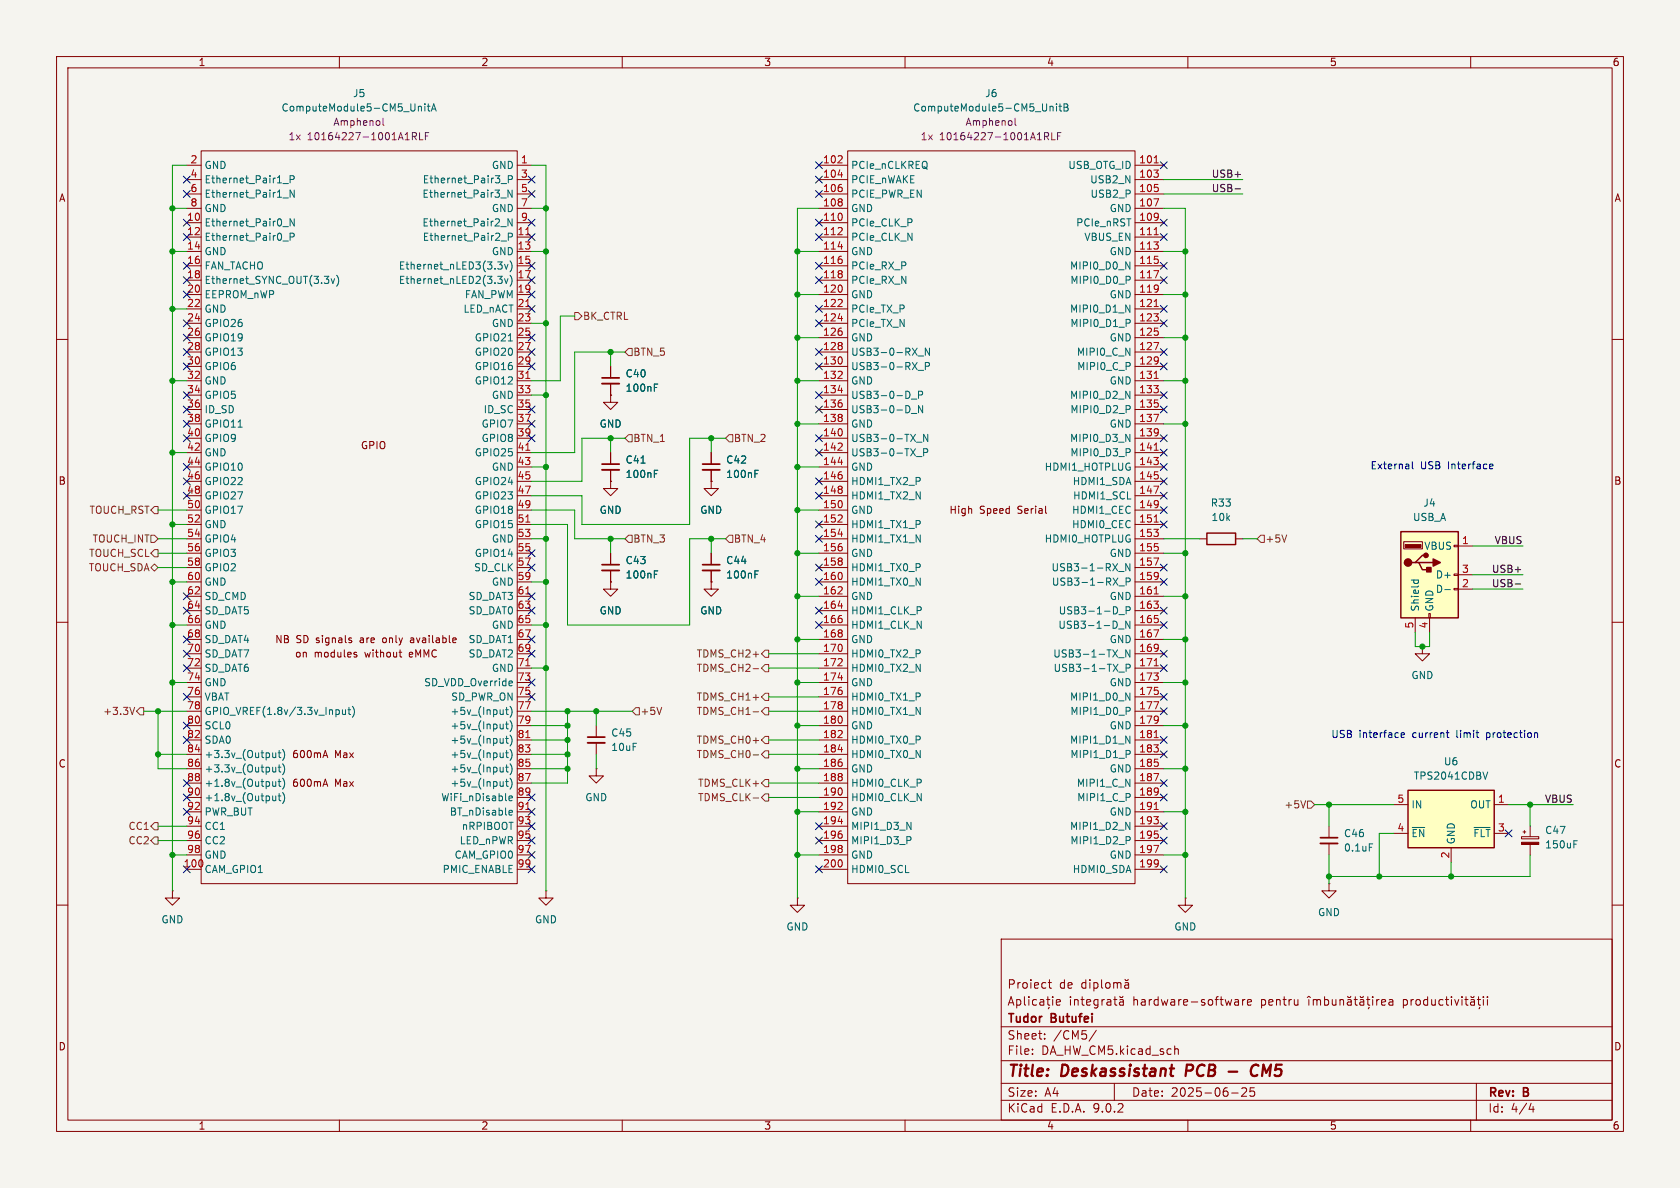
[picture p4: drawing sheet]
<svg xmlns="http://www.w3.org/2000/svg" width="297mm" height="210mm" viewBox="0 0 297 210" stroke-linecap="round" stroke-linejoin="round" font-family="sans-serif">
<defs><g id="words">
<g font-size="2.8" fill="#840000">
<text x="178" y="190.9">Title:</text>
<text x="187.7" y="190.9">Deskassistant</text>
<text x="210.5" y="190.9">PCB</text>
<text x="223.6" y="190.9">CM5</text>
</g>
<g font-size="2.1" fill="#840000">
<text x="178" y="175">Proiect</text>
<text x="187.2" y="175">de</text>
<text x="200.3" y="178">hardware-software</text>
<text x="223" y="178">pentru</text>
<text x="178" y="184">Sheet:</text>
<text x="178" y="181.2">Tudor</text>
<text x="185.9" y="181.2">Butufei</text>
<text x="186.2" y="184">/CM5/</text>
<text x="178" y="186.7">File:</text>
<text x="184.1" y="186.7">DA_HW_CM5.kicad_sch</text>
<text x="178" y="196.9">KiCad</text>
<text x="178" y="194.1">Size:</text>
<text x="184.7" y="194.1">A4</text>
<text x="185.7" y="196.9">E.D.A.</text>
<text x="193.3" y="196.9">9.0.2</text>
<text x="200" y="194.1">Date:</text>
<text x="207" y="194.1">2025-06-25</text>
<text x="263" y="194.3">Rev:</text>
<text x="263" y="196.9">Id:</text>
<text x="267.1" y="196.9">4/4</text>
<text x="269.4" y="194.3">B</text>
</g>
<g font-size="1.8" fill="#840000">
<text x="35" y="11.9">1</text>
<text x="85" y="11.9">2</text>
<text x="135" y="11.9">3</text>
<text x="185" y="11.9">4</text>
<text x="235" y="11.9">5</text>
<text x="285" y="11.9">6</text>
<text x="10.3" y="35.9">A</text>
<text x="285.3" y="35.9">A</text>
<text x="63.7" y="79.6">GPIO</text>
<text x="10.3" y="85.9">B</text>
<text x="285.3" y="85.9">B</text>
<text x="167.8" y="91">High</text>
<text x="173.2" y="91">Speed</text>
<text x="180" y="91">Serial</text>
<text x="48.6" y="113.9">NB</text>
<text x="52.3" y="113.9">SD signals</text>
<text x="63.9" y="113.9">are</text>
<text x="68.1" y="113.9">only</text>
<text x="73.2" y="113.9">available</text>
<text x="52.1" y="116.4">on</text>
<text x="55.5" y="116.4">modules</text>
<text x="64.6" y="116.4">without</text>
<text x="72.6" y="116.4">eMMC</text>
<text x="10.3" y="135.9">C</text>
<text x="51.5" y="134.2">600mA</text>
<text x="59.1" y="134.2">Max</text>
<text x="285.3" y="135.9">C</text>
<text x="51.5" y="139.3">600mA</text>
<text x="59.1" y="139.3">Max</text>
<text x="10.3" y="185.9">D</text>
<text x="285.3" y="185.9">D</text>
<text x="35" y="199.9">1</text>
<text x="85" y="199.9">2</text>
<text x="135" y="199.9">3</text>
<text x="185" y="199.9">4</text>
<text x="235" y="199.9">5</text>
<text x="285" y="199.9">6</text>
</g>
<g font-size="1.8" fill="#006464">
<text x="62.3" y="17.4">J5</text>
<text x="174.1" y="17.4">J6</text>
<text x="49.7" y="19.9">ComputeModule5-CM5_UnitA</text>
<text x="161.3" y="19.9">ComputeModule5-CM5_UnitB</text>
<text x="36.1" y="30.1">GND</text>
<text x="36.1" y="32.6">Ethernet_Pair1_P</text>
<text x="36.1" y="35.2">Ethernet_Pair1_N</text>
<text x="74.6" y="35.2">Ethernet_Pair3_N</text>
<text x="74.6" y="32.6">Ethernet_Pair3_P</text>
<text x="86.9" y="30.1">GND</text>
<text x="150.4" y="30.1">PCIe_nCLKREQ</text>
<text x="150.4" y="32.6">PCIE_nWAKE</text>
<text x="150.4" y="35.2">PCIE_PWR_EN</text>
<text x="188.8" y="30.1">USB_OTG_ID</text>
<text x="192.6" y="32.6">USB2_N</text>
<text x="192.7" y="35.2">USB2_P</text>
<text x="36.1" y="37.7">GND</text>
<text x="36.1" y="40.2">Ethernet_Pair0_N</text>
<text x="74.6" y="40.2">Ethernet_Pair2_N</text>
<text x="86.9" y="37.7">GND</text>
<text x="150.4" y="37.7">GND</text>
<text x="150.4" y="40.2">PCIe_CLK_P</text>
<text x="190.2" y="40.2">PCIe_nRST</text>
<text x="196.1" y="37.7">GND</text>
<text x="36.1" y="42.8">Ethernet_Pair0_P</text>
<text x="36.1" y="45.3">GND</text>
<text x="36.1" y="47.9">FAN_TACHO</text>
<text x="70.4" y="47.9">Ethernet_nLED3(3.3v)</text>
<text x="74.6" y="42.8">Ethernet_Pair2_P</text>
<text x="86.9" y="45.3">GND</text>
<text x="150.4" y="42.8">PCIe_CLK_N</text>
<text x="150.4" y="45.3">GND</text>
<text x="150.4" y="47.9">PCIe_RX_P</text>
<text x="189.1" y="47.9">MIPI0_D0_N</text>
<text x="191.6" y="42.8">VBUS_EN</text>
<text x="196.1" y="45.3">GND</text>
<text x="36.1" y="50.4">Ethernet_SYNC_OUT(3.3v)</text>
<text x="36.1" y="52.9">EEPROM_nWP</text>
<text x="70.4" y="50.4">Ethernet_nLED2(3.3v)</text>
<text x="82.1" y="52.9">FAN_PWM</text>
<text x="150.4" y="50.4">PCIe_RX_N</text>
<text x="150.4" y="52.9">GND</text>
<text x="189.1" y="50.4">MIPI0_D0_P</text>
<text x="196.1" y="52.9">GND</text>
<text x="36.1" y="55.5">GND</text>
<text x="36.1" y="58">GPIO26</text>
<text x="81.8" y="55.5">LED_nACT</text>
<text x="86.9" y="58">GND</text>
<text x="150.4" y="55.5">PCIe_TX_P</text>
<text x="150.4" y="58">PCIe_TX_N</text>
<text x="189.1" y="55.5">MIPI0_D1_N</text>
<text x="189.1" y="58">MIPI0_D1_P</text>
<text x="36.1" y="60.6">GPIO19</text>
<text x="36.1" y="63.1">GPIO13</text>
<text x="36.1" y="65.6">GPIO6</text>
<text x="83.8" y="60.6">GPIO21</text>
<text x="83.8" y="63.1">GPIO20</text>
<text x="83.8" y="65.6">GPIO16</text>
<text x="150.4" y="60.6">GND</text>
<text x="150.4" y="63.1">USB3-0-RX_N</text>
<text x="150.4" y="65.6">USB3-0-RX_P</text>
<text x="190.3" y="63.1">MIPI0_C_N</text>
<text x="190.3" y="65.6">MIPI0_C_P</text>
<text x="196.1" y="60.6">GND</text>
<text x="36.1" y="68.2">GND</text>
<text x="36.1" y="70.7">GPIO5</text>
<text x="83.8" y="68.2">GPIO12</text>
<text x="86.9" y="70.7">GND</text>
<text x="110.5" y="69.4">100nF</text>
<text x="110.5" y="66.9">C40</text>
<text x="150.4" y="68.2">GND</text>
<text x="150.4" y="70.7">USB3-0-D_P</text>
<text x="189.1" y="70.7">MIPI0_D2_N</text>
<text x="196.1" y="68.2">GND</text>
<text x="36.1" y="73.3">ID_SD</text>
<text x="36.1" y="75.8">GPIO11</text>
<text x="85" y="75.8">GPIO7</text>
<text x="85.4" y="73.3">ID_SC</text>
<text x="105.9" y="75.8">GND</text>
<text x="150.4" y="73.3">USB3-0-D_N</text>
<text x="150.4" y="75.8">GND</text>
<text x="189.1" y="73.3">MIPI0_D2_P</text>
<text x="196.1" y="75.8">GND</text>
<text x="36.1" y="78.3">GPIO9</text>
<text x="36.1" y="80.9">GND</text>
<text x="36.1" y="83.4">GPIO10</text>
<text x="83.8" y="80.9">GPIO25</text>
<text x="85" y="78.3">GPIO8</text>
<text x="86.9" y="83.4">GND</text>
<text x="110.5" y="82.1">C41</text>
<text x="128.3" y="82.1">C42</text>
<text x="150.4" y="78.3">USB3-0-TX_N</text>
<text x="150.4" y="80.9">USB3-0-TX_P</text>
<text x="150.4" y="83.4">GND</text>
<text x="184.6" y="83.4">HDMI1_HOTPLUG</text>
<text x="189.1" y="78.3">MIPI0_D3_N</text>
<text x="189.1" y="80.9">MIPI0_D3_P</text>
<text x="36.1" y="86">GPIO22</text>
<text x="36.1" y="88.5">GPIO27</text>
<text x="83.8" y="86">GPIO24</text>
<text x="83.8" y="88.5">GPIO23</text>
<text x="110.5" y="84.7">100nF</text>
<text x="128.3" y="84.7">100nF</text>
<text x="150.4" y="86">HDMI1_TX2_P</text>
<text x="150.4" y="88.5">HDMI1_TX2_N</text>
<text x="189.5" y="86">HDMI1_SDA</text>
<text x="189.6" y="88.5">HDMI1_SCL</text>
<text x="214" y="89.8">R33</text>
<text x="251.5" y="89.8">J4</text>
<text x="36.1" y="91">GPIO17</text>
<text x="36.1" y="93.6">GND</text>
<text x="83.8" y="91">GPIO18</text>
<text x="83.8" y="93.6">GPIO15</text>
<text x="105.9" y="91">GND</text>
<text x="123.7" y="91">GND</text>
<text x="150.4" y="91">GND</text>
<text x="150.4" y="93.6">HDMI1_TX1_P</text>
<text x="189.4" y="91">HDMI1_CEC</text>
<text x="189.4" y="93.6">HDMI0_CEC</text>
<text x="214.1" y="92.3">10k</text>
<text x="249.7" y="92.3">USB_A</text>
<text x="36.1" y="96.1">GPIO4</text>
<text x="36.1" y="98.7">GPIO3</text>
<text x="36.1" y="101.2">GPIO2</text>
<text x="83.7" y="101.2">SD_CLK</text>
<text x="83.8" y="98.7">GPIO14</text>
<text x="86.9" y="96.1">GND</text>
<text x="110.5" y="99.9">C43</text>
<text x="128.3" y="99.9">C44</text>
<text x="150.4" y="96.1">HDMI1_TX1_N</text>
<text x="150.4" y="98.7">GND</text>
<text x="150.4" y="101.2">HDMI1_TX0_P</text>
<text x="184.6" y="96.1">HDMI0_HOTPLUG</text>
<text x="185.8" y="101.2">USB3-1-RX_N</text>
<text x="196.1" y="98.7">GND</text>
<text x="251.7" y="97.4">VBUS</text>
<text x="36.1" y="103.7">GND</text>
<text x="36.1" y="106.3">SD_CMD</text>
<text x="82.7" y="106.3">SD_DAT3</text>
<text x="86.9" y="103.7">GND</text>
<text x="110.5" y="102.5">100nF</text>
<text x="128.3" y="102.5">100nF</text>
<text x="150.4" y="103.7">HDMI1_TX0_N</text>
<text x="150.4" y="106.3">GND</text>
<text x="185.9" y="103.7">USB3-1-RX_P</text>
<text x="196.1" y="106.3">GND</text>
<text x="253.7" y="102.5">D+</text>
<text x="253.7" y="105">D-</text>
<text x="36.1" y="108.8">SD_DAT5</text>
<text x="36.1" y="111.4">GND</text>
<text x="36.1" y="113.9">SD_DAT4</text>
<text x="82.7" y="108.8">SD_DAT0</text>
<text x="82.7" y="113.9">SD_DAT1</text>
<text x="86.9" y="111.4">GND</text>
<text x="105.9" y="108.8">GND</text>
<text x="123.7" y="108.8">GND</text>
<text x="150.4" y="108.8">HDMI1_CLK_P</text>
<text x="150.4" y="111.4">HDMI1_CLK_N</text>
<text x="150.4" y="113.9">GND</text>
<text x="187" y="111.4">USB3-1-D_N</text>
<text x="187.1" y="108.8">USB3-1-D_P</text>
<text x="196.1" y="113.9">GND</text>
<text x="251.1" y="108.2" transform="rotate(-90 251.1 108.2)">Shield</text>
<text x="253.6" y="108.2" transform="rotate(-90 253.6 108.2)">GND</text>
<text x="36.1" y="116.4">SD_DAT7</text>
<text x="36.1" y="119">SD_DAT6</text>
<text x="82.7" y="116.4">SD_DAT2</text>
<text x="86.9" y="119">GND</text>
<text x="150.4" y="116.4">HDMI0_TX2_P</text>
<text x="150.4" y="119">HDMI0_TX2_N</text>
<text x="186.1" y="116.4">USB3-1-TX_N</text>
<text x="186.2" y="119">USB3-1-TX_P</text>
<text x="36.1" y="121.5">GND</text>
<text x="36.1" y="124.1">VBAT</text>
<text x="74.9" y="121.5">SD_VDD_Override</text>
<text x="79.7" y="124.1">SD_PWR_ON</text>
<text x="150.4" y="121.5">GND</text>
<text x="150.4" y="124.1">HDMI0_TX1_P</text>
<text x="189.1" y="124.1">MIPI1_D0_N</text>
<text x="196.1" y="121.5">GND</text>
<text x="249.4" y="120.2">GND</text>
<text x="36.1" y="126.6">GPIO_VREF(1.8v/3.3v_Input)</text>
<text x="36.1" y="129.1">SCL0</text>
<text x="36.1" y="131.7">SDA0</text>
<text x="79.5" y="126.6">+5v_(Input)</text>
<text x="79.5" y="129.1">+5v_(Input)</text>
<text x="79.5" y="131.7">+5v_(Input)</text>
<text x="108" y="130.4">C45</text>
<text x="150.4" y="126.6">HDMI0_TX1_N</text>
<text x="150.4" y="129.1">GND</text>
<text x="150.4" y="131.7">HDMI0_TX0_P</text>
<text x="189.1" y="131.7">MIPI1_D1_N</text>
<text x="189.1" y="126.6">MIPI1_D0_P</text>
<text x="196.1" y="129.1">GND</text>
<text x="36.1" y="134.2">+3.3v_(Output)</text>
<text x="36.1" y="136.8">+3.3v_(Output)</text>
<text x="79.5" y="134.2">+5v_(Input)</text>
<text x="79.5" y="136.8">+5v_(Input)</text>
<text x="108" y="132.9">10uF</text>
<text x="150.4" y="134.2">HDMI0_TX0_N</text>
<text x="150.4" y="136.8">GND</text>
<text x="189.1" y="134.2">MIPI1_D1_P</text>
<text x="196.1" y="136.8">GND</text>
<text x="255.2" y="135.5">U6</text>
<text x="36.1" y="139.3">+1.8v_(Output)</text>
<text x="36.1" y="141.8">+1.8v_(Output)</text>
<text x="77.9" y="141.8">WiFi_nDisable</text>
<text x="79.5" y="139.3">+5v_(Input)</text>
<text x="103.4" y="141.8">GND</text>
<text x="150.4" y="139.3">HDMI0_CLK_P</text>
<text x="150.4" y="141.8">HDMI0_CLK_N</text>
<text x="190.3" y="139.3">MIPI1_C_N</text>
<text x="190.3" y="141.8">MIPI1_C_P</text>
<text x="249.4" y="143.1">IN</text>
<text x="249.8" y="138">TPS2041CDBV</text>
<text x="259.8" y="143.1">OUT</text>
<text x="36.1" y="144.4">PWR_BUT</text>
<text x="36.1" y="146.9">CC1</text>
<text x="36.1" y="149.5">CC2</text>
<text x="79.4" y="144.4">BT_nDisable</text>
<text x="81.2" y="149.5">LED_nPWR</text>
<text x="81.5" y="146.9">nRPIBOOT</text>
<text x="150.4" y="144.4">GND</text>
<text x="150.4" y="146.9">MIPI1_D3_N</text>
<text x="150.4" y="149.5">MIPI1_D3_P</text>
<text x="189.1" y="146.9">MIPI1_D2_N</text>
<text x="189.1" y="149.5">MIPI1_D2_P</text>
<text x="196.1" y="144.4">GND</text>
<text x="237.5" y="148.2">C46</text>
<text x="249.4" y="148.2">~{EN}</text>
<text x="257.4" y="149.4" transform="rotate(-90 257.4 149.4)">GND</text>
<text x="260.4" y="148.2">~{FLT}</text>
<text x="273.1" y="147.6">C47</text>
<text x="36.1" y="152">GND</text>
<text x="36.1" y="154.5">CAM_GPIO1</text>
<text x="78.1" y="154.5">PMIC_ENABLE</text>
<text x="80.3" y="152">CAM_GPIO0</text>
<text x="150.4" y="152">GND</text>
<text x="150.4" y="154.5">HDMI0_SCL</text>
<text x="189.5" y="154.5">HDMI0_SDA</text>
<text x="196.1" y="152">GND</text>
<text x="237.5" y="150.7">0.1uF</text>
<text x="273.1" y="150.2">150uF</text>
<text x="28.4" y="163.4">GND</text>
<text x="94.5" y="163.4">GND</text>
<text x="138.9" y="164.7">GND</text>
<text x="207.5" y="164.7">GND</text>
<text x="232.9" y="162.2">GND</text>
</g>
<g font-size="1.8" fill="#840084">
<text x="58.8" y="22.5">Amphenol</text>
<text x="170.6" y="22.5">Amphenol</text>
<text x="50.9" y="25">1x</text>
<text x="54.3" y="25">10164227-1001A1RLF</text>
<text x="162.7" y="25">1x</text>
<text x="166.1" y="25">10164227-1001A1RLF</text>
</g>
<g font-size="1.8" fill="#a90000">
<text x="33.6" y="29">2</text>
<text x="92" y="29">1</text>
<text x="145.4" y="29">102</text>
<text x="201.3" y="29">101</text>
<text x="33.6" y="31.5">4</text>
<text x="33.6" y="34">6</text>
<text x="92" y="31.5">3</text>
<text x="92" y="34">5</text>
<text x="145.4" y="31.5">104</text>
<text x="145.4" y="34">106</text>
<text x="201.3" y="31.5">103</text>
<text x="201.3" y="34">105</text>
<text x="33" y="39.1">10</text>
<text x="33" y="41.7">12</text>
<text x="33.6" y="36.6">8</text>
<text x="91.4" y="41.7">11</text>
<text x="92" y="36.6">7</text>
<text x="92" y="39.1">9</text>
<text x="145.4" y="36.6">108</text>
<text x="145.4" y="39.1">110</text>
<text x="145.4" y="41.7">112</text>
<text x="201.3" y="36.6">107</text>
<text x="201.3" y="39.1">109</text>
<text x="201.3" y="41.7">111</text>
<text x="33" y="44.2">14</text>
<text x="33" y="46.7">16</text>
<text x="91.4" y="44.2">13</text>
<text x="91.4" y="46.7">15</text>
<text x="145.4" y="44.2">114</text>
<text x="145.4" y="46.7">116</text>
<text x="201.3" y="44.2">113</text>
<text x="201.3" y="46.7">115</text>
<text x="33" y="49.3">18</text>
<text x="33" y="51.8">20</text>
<text x="91.4" y="49.3">17</text>
<text x="91.4" y="51.8">19</text>
<text x="145.4" y="49.3">118</text>
<text x="145.4" y="51.8">120</text>
<text x="201.3" y="49.3">117</text>
<text x="201.3" y="51.8">119</text>
<text x="33" y="54.4">22</text>
<text x="33" y="56.9">24</text>
<text x="33" y="59.4">26</text>
<text x="91.4" y="54.4">21</text>
<text x="91.4" y="56.9">23</text>
<text x="91.4" y="59.4">25</text>
<text x="145.4" y="54.4">122</text>
<text x="145.4" y="56.9">124</text>
<text x="145.4" y="59.4">126</text>
<text x="201.3" y="54.4">121</text>
<text x="201.3" y="56.9">123</text>
<text x="201.3" y="59.4">125</text>
<text x="33" y="62">28</text>
<text x="33" y="64.5">30</text>
<text x="91.4" y="62">27</text>
<text x="91.4" y="64.5">29</text>
<text x="145.4" y="62">128</text>
<text x="145.4" y="64.5">130</text>
<text x="201.3" y="62">127</text>
<text x="201.3" y="64.5">129</text>
<text x="33" y="67.1">32</text>
<text x="33" y="69.6">34</text>
<text x="91.4" y="67.1">31</text>
<text x="91.4" y="69.6">33</text>
<text x="145.4" y="67.1">132</text>
<text x="145.4" y="69.6">134</text>
<text x="201.3" y="67.1">131</text>
<text x="201.3" y="69.6">133</text>
<text x="33" y="72.1">36</text>
<text x="33" y="74.7">38</text>
<text x="33" y="77.2">40</text>
<text x="91.4" y="72.1">35</text>
<text x="91.4" y="74.7">37</text>
<text x="91.4" y="77.2">39</text>
<text x="145.4" y="72.1">136</text>
<text x="145.4" y="74.7">138</text>
<text x="145.4" y="77.2">140</text>
<text x="201.3" y="72.1">135</text>
<text x="201.3" y="74.7">137</text>
<text x="201.3" y="77.2">139</text>
<text x="33" y="79.8">42</text>
<text x="33" y="82.3">44</text>
<text x="91.4" y="79.8">41</text>
<text x="91.4" y="82.3">43</text>
<text x="145.4" y="79.8">142</text>
<text x="145.4" y="82.3">144</text>
<text x="201.3" y="79.8">141</text>
<text x="201.3" y="82.3">143</text>
<text x="33" y="84.8">46</text>
<text x="33" y="87.4">48</text>
<text x="33" y="89.9">50</text>
<text x="91.4" y="84.8">45</text>
<text x="91.4" y="87.4">47</text>
<text x="91.4" y="89.9">49</text>
<text x="145.4" y="84.8">146</text>
<text x="145.4" y="87.4">148</text>
<text x="145.4" y="89.9">150</text>
<text x="201.3" y="84.8">145</text>
<text x="201.3" y="87.4">147</text>
<text x="201.3" y="89.9">149</text>
<text x="33" y="92.5">52</text>
<text x="33" y="95">54</text>
<text x="91.4" y="92.5">51</text>
<text x="91.4" y="95">53</text>
<text x="145.4" y="92.5">152</text>
<text x="145.4" y="95">154</text>
<text x="201.3" y="92.5">151</text>
<text x="201.3" y="95">153</text>
<text x="33" y="97.5">56</text>
<text x="33" y="100.1">58</text>
<text x="91.4" y="97.5">55</text>
<text x="91.4" y="100.1">57</text>
<text x="145.4" y="97.5">156</text>
<text x="145.4" y="100.1">158</text>
<text x="201.3" y="97.5">155</text>
<text x="201.3" y="100.1">157</text>
<text x="258.4" y="96.3">1</text>
<text x="258.4" y="101.3">3</text>
<text x="33" y="102.6">60</text>
<text x="33" y="105.2">62</text>
<text x="33" y="107.7">64</text>
<text x="91.4" y="102.6">59</text>
<text x="91.4" y="105.2">61</text>
<text x="91.4" y="107.7">63</text>
<text x="145.4" y="102.6">160</text>
<text x="145.4" y="105.2">162</text>
<text x="145.4" y="107.7">164</text>
<text x="201.3" y="102.6">159</text>
<text x="201.3" y="105.2">161</text>
<text x="201.3" y="107.7">163</text>
<text x="258.4" y="103.9">2</text>
<text x="33" y="110.2">66</text>
<text x="33" y="112.8">68</text>
<text x="91.4" y="110.2">65</text>
<text x="91.4" y="112.8">67</text>
<text x="145.4" y="110.2">166</text>
<text x="145.4" y="112.8">168</text>
<text x="201.3" y="110.2">165</text>
<text x="201.3" y="112.8">167</text>
<text x="249.9" y="111.2" transform="rotate(-90 249.9 111.2)">5</text>
<text x="252.5" y="111.2" transform="rotate(-90 252.5 111.2)">4</text>
<text x="33" y="115.3">70</text>
<text x="33" y="117.9">72</text>
<text x="91.4" y="115.3">69</text>
<text x="91.4" y="117.9">71</text>
<text x="145.4" y="115.3">170</text>
<text x="145.4" y="117.9">172</text>
<text x="201.3" y="115.3">169</text>
<text x="201.3" y="117.9">171</text>
<text x="33" y="120.4">74</text>
<text x="33" y="122.9">76</text>
<text x="33" y="125.5">78</text>
<text x="91.4" y="120.4">73</text>
<text x="91.4" y="122.9">75</text>
<text x="91.4" y="125.5">77</text>
<text x="145.4" y="120.4">174</text>
<text x="145.4" y="122.9">176</text>
<text x="145.4" y="125.5">178</text>
<text x="201.3" y="120.4">173</text>
<text x="201.3" y="122.9">175</text>
<text x="201.3" y="125.5">177</text>
<text x="33" y="128">80</text>
<text x="33" y="130.6">82</text>
<text x="91.4" y="128">79</text>
<text x="91.4" y="130.6">81</text>
<text x="145.4" y="128">180</text>
<text x="145.4" y="130.6">182</text>
<text x="201.3" y="128">179</text>
<text x="201.3" y="130.6">181</text>
<text x="33" y="133.1">84</text>
<text x="33" y="135.6">86</text>
<text x="91.4" y="133.1">83</text>
<text x="91.4" y="135.6">85</text>
<text x="145.4" y="133.1">184</text>
<text x="145.4" y="135.6">186</text>
<text x="201.3" y="133.1">183</text>
<text x="201.3" y="135.6">185</text>
<text x="33" y="138.2">88</text>
<text x="33" y="140.7">90</text>
<text x="33" y="143.3">92</text>
<text x="91.4" y="138.2">87</text>
<text x="91.4" y="140.7">89</text>
<text x="91.4" y="143.3">91</text>
<text x="145.4" y="138.2">188</text>
<text x="145.4" y="140.7">190</text>
<text x="145.4" y="143.3">192</text>
<text x="201.3" y="138.2">187</text>
<text x="201.3" y="140.7">189</text>
<text x="201.3" y="143.3">191</text>
<text x="246.9" y="142">5</text>
<text x="264.7" y="142">1</text>
<text x="33" y="145.8">94</text>
<text x="33" y="148.3">96</text>
<text x="91.4" y="145.8">93</text>
<text x="91.4" y="148.3">95</text>
<text x="145.4" y="145.8">194</text>
<text x="145.4" y="148.3">196</text>
<text x="201.3" y="145.8">193</text>
<text x="201.3" y="148.3">195</text>
<text x="246.9" y="147.1">4</text>
<text x="264.7" y="147.1">3</text>
<text x="32.4" y="153.4">100</text>
<text x="33" y="150.9">98</text>
<text x="91.4" y="150.9">97</text>
<text x="91.4" y="153.4">99</text>
<text x="145.4" y="150.9">198</text>
<text x="145.4" y="153.4">200</text>
<text x="201.3" y="150.9">197</text>
<text x="201.3" y="153.4">199</text>
<text x="256.3" y="151.8" transform="rotate(-90 256.3 151.8)">2</text>
</g>
<g font-size="1.8" fill="#0f0f0f">
<text x="214.1" y="34">USB-</text>
<text x="214.1" y="31.5">USB+</text>
<text x="263.7" y="101.3">USB+</text>
<text x="264.1" y="96.3">VBUS</text>
<text x="263.7" y="103.9">USB-</text>
<text x="273" y="142">VBUS</text>
</g>
<g font-size="1.8" fill="#725600">
<text x="103" y="56.7">BK_CTRL</text>
<text x="111.9" y="63.1">BTN_5</text>
<text x="111.9" y="78.3">BTN_1</text>
<text x="129.6" y="78.3">BTN_2</text>
<text x="15.7" y="91">TOUCH_RST</text>
<text x="15.6" y="101.2">TOUCH_SDA</text>
<text x="15.7" y="98.7">TOUCH_SCL</text>
<text x="16.3" y="96.1">TOUCH_INT</text>
<text x="111.9" y="96.1">BTN_3</text>
<text x="129.6" y="96.1">BTN_4</text>
<text x="223.6" y="96.1">+5V</text>
<text x="123.1" y="119">TDMS_CH2-</text>
<text x="123.1" y="116.4">TDMS_CH2+</text>
<text x="123.1" y="124.1">TDMS_CH1+</text>
<text x="18.1" y="126.6">+3.3V</text>
<text x="113.1" y="126.6">+5V</text>
<text x="123.1" y="126.6">TDMS_CH1-</text>
<text x="123.1" y="131.7">TDMS_CH0+</text>
<text x="123.1" y="134.2">TDMS_CH0-</text>
<text x="123.3" y="139.3">TDMS_CLK+</text>
<text x="123.3" y="141.8">TDMS_CLK-</text>
<text x="227" y="143.1">+5V</text>
<text x="22.6" y="146.9">CC1</text>
<text x="22.6" y="149.5">CC2</text>
</g>
<g font-size="1.8" fill="#0000c2">
<text x="242.2" y="83.2">External</text>
<text x="251.1" y="83.2">USB</text>
<text x="256.1" y="83.2">Interface</text>
<text x="235.3" y="130.7">USB</text>
<text x="240.2" y="130.7">interface</text>
<text x="249.8" y="130.7">current</text>
<text x="257.8" y="130.7">limit</text>
<text x="263.2" y="130.7">protection</text>
</g>
</g></defs>
<path d="M0 0h297v210h-297z" fill="#f5f4ef" stroke="#f5f4ef" stroke-width=".18"/>
<g fill="none" stroke="#840000" stroke-width=".18">
<path d="M10 10h277v190h-277zM12 12h273v186h-273zM60 10v2M110 10v2M160 10v2M210 10v2M260 10v2M10 60h2M107.9 69.9v1.2h1.3l-1.3 1.3-1.2-1.3h1.2M107.9 69.9h.1M107.9 64.8v2M107.9 67.8v2.1"/>
<path d="M285 60h2M107.9 85.1v1.3h1.3l-1.3 1.2-1.2-1.2h1.2M107.9 85.1h.1M107.9 80v2M107.9 83.1v2M125.7 85.1v1.3h1.3l-1.3 1.2-1.2-1.2h1.2M125.7 85.1h.1M125.7 97.8v2M212.1 95.3h1.3M218.4 95.3h1.3M10 110h2M125.7 102.9v1.2h1.3l-1.3 1.3-1.2-1.3h1.2"/>
<path d="M125.7 102.9h.1M125.7 100.8v2.1M251.5 114.3v1.3h1.2l-1.2 1.2-1.3-1.2h1.3M251.5 114.3h.1M285 110h2M105.4 128.3v2M105.4 131.3v2.1M30.5 157.5v1.3h1.2l-1.2 1.2-1.3-1.2h1.3M30.5 157.5h.1M96.5 157.5v1.3h1.3l-1.3 1.2-1.3-1.2h1.3M96.5 157.5h.1M141 158.8v1.2h1.2l-1.2 1.3-1.3-1.3h1.3"/>
<path d="M141 158.8h.1M234.9 156.2v1.3h1.3l-1.3 1.3-1.2-1.3h1.2M234.9 156.2h.1M234.9 146.1v2M234.9 149.1v2M269 147.9h3v.4h-3zM269.2 147.1h.5M269.5 146.8v.5M270.5 146.1v1.8M270.5 149.3v1.8M10 160h2M177 166h108v32h-108z"/>
<path d="M178.2 177.7l.5-1.5 .5 1.5M178.4 177.3h.7M179.7 176.7v1.5M179.7 176.8l.5-.1 .3 .3v.4l-.2 .2h-.6M181.1 176.2v1.3l.2 .2M181.9 176.2v.1M181.9 176.7v1M183.2 176.8l-.4-.1-.3 .3v.4l.2 .2h.5M183.9 176.8h.6v.9M184.5 177.1h-.5a.29 .29 0 0 0-.2 .3 .29 .29 0 0 0 .2 .3l.5-.1M185 176.7h.6M185.2 176.2v1.3l.4 .2"/>
<path d="M185.3 173.7h.6M185.5 178.1l-.2 .2M185.5 173.2v1.3l.4 .2M186.1 176.2v.1M186.1 176.7v1M186.7 177.2l.8-.1-.1-.3-.4-.1-.3 .2 .1 .7h.6M189.2 176.2v.1M189.2 176.7v1M190 176.8l.2-.1 .3 .1 .1 .9M190 176.7v1M191.1 176.7h.6M191.3 176.2v1.3l.4 .2"/>
<path d="M192 173.8l-.5-.1-.3 .3v.4l.2 .2h.6M192 173.2v1.5M192.1 177.2l.7-.1-.1-.3-.4-.1-.2 .2 .1 .7h.5M192.7 173.2v.1M192.7 173.7v1M193.4 173.8l.4-.1 .3 .3v.4l-.1 .2h-.6M193.4 173.7v1.5M194.1 176.8l-.4-.1-.3 .3v.4l.1 .2h.6M194.1 176.7v1.2l-.3 .3-.3-.1M194.7 173.2v1.3l.3 .2M194.8 176.7v1M195.2 176.7l-.2 .1-.2 .2"/>
<path d="M195.6 173.8l.4-.1 .2 .3v.4l-.2 .3-.4-.1-.1-.2v-.4zM195.7 176.8h.6l.1 .9M196.4 177.1h-.5a.29 .29 0 0 0-.2 .3 .29 .29 0 0 0 .2 .3l.5-.1M196.9 176.7h.6M196.9 173.8l.4-.1 .2 .2M196.9 173.7v1M197.1 176.2v1.3l.4 .2M197.5 173.9l.2-.2 .4 .1 .1 .9M197.5 173.9v.8M198 176.8h.5l.1 .9M198 176.1a.29 .29 0 0 0 .2 .2 .29 .29 0 0 0 .3-.2M198.6 177.1h-.5a.29 .29 0 0 0-.2 .3 .29 .29 0 0 0 .2 .3l.5-.1"/>
<path d="M198.9 173.8h.6v.9M198.9 173.1a.29 .29 0 0 0 .3 .2 .29 .29 0 0 0 .3-.2M199.5 174.1h-.5a.29 .29 0 0 0-.2 .3 .29 .29 0 0 0 .2 .3l.5-.1M218.2 177.5l.3 .2 .5-.1M218.3 176.8h.6l.1 .9M219 177.1h-.5l-.3 .2M219.7 176.7v1M220.1 176.7l-.3 .1-.1 .2M220.5 177.2l.7-.1v-.3l-.5-.1-.2 .2 .1 .7h.6M231.1 176.3l.3-.2 .3 .2M231.4 176.7v1M232.2 176.8l.4-.1 .2 .2"/>
<path d="M232.2 176.7v1M232.8 176.9l.2-.2 .4 .1 .1 .9M232.8 176.9v.8M234.2 176.8l.4-.1 .3 .3v.4l-.2 .2h-.5M234.2 176.2v1.5M235.5 176.7l.1 .9 .4 .1 .2-.1M236.2 176.7v1M236.9 176.8l.2-.1 .4 .1v.9M236.9 176.7v1M238.2 176.8h.6l.1 .9M238.2 176.1a.29 .29 0 0 0 .3 .2 .29 .29 0 0 0 .3-.2M238.9 177.1h-.5a.29 .29 0 0 0-.2 .3 .29 .29 0 0 0 .2 .3l.5-.1"/>
<path d="M239.4 176.7h.6M239.6 176.2v1.3l.4 .2M240.5 176.8h.5l.1 .9M240.5 176.1a.29 .29 0 0 0 .2 .2 .29 .29 0 0 0 .3-.2M241.1 177.1h-.5a.29 .29 0 0 0-.2 .3 .29 .29 0 0 0 .2 .3l.5-.1M241.6 176.7h.6M241.8 176.2v1.3l.4 .2M242 178.1l-.1 .2M242.7 176.2v.1M242.7 176.7v1M243.4 176.7v1M243.8 176.7l-.3 .1-.1 .2"/>
<path d="M244.2 177.2l.8-.1-.1-.3-.4-.1-.3 .2 .1 .7h.6M245.6 176.8h.6v.9M246.2 177.1h-.5a.29 .29 0 0 0-.2 .3 .29 .29 0 0 0 .2 .3l.5-.1M248.1 176.8l.4-.1 .3 .3v.4l-.1 .2h-.6M248.1 176.7v1.5M249.5 176.7v1M249.9 176.7l-.3 .1-.1 .2M250.4 176.8l.2-.1 .4 .1 .1 .6-.1 .2-.4 .1-.2-.1zM252.4 176.8l-.4-.1-.3 .3v.4l.1 .2h.6M252.4 176.2v1.5M253.1 176.7l.1 .9 .3 .1 .2-.1M253.7 176.7v1"/>
<path d="M255.1 176.8l-.4-.1-.3 .3v.4l.1 .2h.6M255.5 176.7h.6M255.7 176.2v1.3l.4 .2M256.6 176.2v.1M256.6 176.7v1M257.2 176.7l.3 1 .4-1M258.5 176.2v.1M258.5 176.7v1M259 176.7h.5M259.2 176.2v1.3l.3 .2M260 176.8h.6l.1 .9M260 176.1a.29 .29 0 0 0 .3 .2 .29 .29 0 0 0 .3-.2"/>
<path d="M260.7 177.1h-.5a.29 .29 0 0 0-.3 .3 .29 .29 0 0 0 .3 .3l.5-.1M261.2 176.7h.5M261.4 176.2v1.3l.3 .2M261.6 178.1l-.1 .2M262.2 176.2v.1M262.2 176.7v1M263 176.2v.1M263 176.7v1M285 160h2M60 198v2M110 198v2M160 198v2"/>
<path d="M177 194.5h108M177 191.5h108M177 187.5h108M177 181.5h108M182.5 186.3v.1M182.5 185.5v.1M184.7 183.6v.1M184.7 182.8v.1M193.8 182.1l-1.3 2M197 191.5v3M207.7 184.9v1.5M207.7 185.5l.2-.1 .3 .1 .1 .9"/>
<path d="M210 198v2M217.7 193.2h1.2M219.5 192.4l.6-.1 .2 .1 .1 .3-.9 1.1h.9M221.7 192.3h-.7v.7l.2-.1h.5l.1 .3-.1 .5-.2 .1-.5-.1M260 198v2M261 191.5v6.5M270.7 195l-.4 1.1h.9M271 195.6v1"/>
</g>
<path d="M209.8 188.2l-.2 2M217.2 189.4h1.5M222.5 188.4a.88 .88 0 0 0-1 0 .88 .88 0 0 0-.4 1 .69 .69 0 0 0 .3 .7 .69 .69 0 0 0 .9-.1" fill="none" stroke="#840000" stroke-width=".4"/>
<path d="M106.4 66.8h3.1M106.4 82h3.1M124.2 99.8h3.1M103.9 130.3h3M233.4 148.1h3.1" fill="none" stroke="#840000" stroke-width=".3"/>
<path d="M106.4 67.8h3.1M106.4 83.1h3.1M124.2 100.8h3.1M103.9 131.3h3M233.4 149.1h3.1" fill="none" stroke="#840000" stroke-width=".33"/>
<path d="M115.7 68.5h.4M115.7 67.9h.6M113.3 81.9h.7M115.7 83.7h.4M115.7 83.1h.6M133.5 101.5h.4M133.5 100.9h.6M242.1 149.2h.6M278.2 149.2h.5M278.2 148.6h.6" fill="none" stroke="#006464" stroke-width=".18"/>
<path d="M213.4 94.2h5v2.1h-5z" fill="none" stroke="#840000" stroke-width=".25"/>
<path d="M269 148.9h3v.4h-3z" fill="#840000" stroke="#840000" stroke-width=".18"/>
<path d="M247.6 94h10.2v15.2h-10.2z" fill="#ffffc2"/>
<path d="M247.6 94h10.2v15.2h-10.2zM250.2 99.4h.6l.7 1.3h1.2M250.8 99.4h2.6M252.1 98.2h-.6l-1.3 1.2h-.6" fill="none" stroke="#840000" stroke-width=".25"/>
<g fill="#840000" stroke="#840000" stroke-width=".25">
<path d="M252.2 100.3h.8v.8h-.8z"/>
<path d="M253.4 98.8l1.2 .6-1.2 .7z"/>
<circle cx="248.9" cy="99.4" r=".63"/>
<circle cx="252.1" cy="98.2" r=".38"/>
</g>
<path d="M248.4 96.3h2.8v.5h-2.8z" fill="#840000" stroke="#840000" stroke-width=".18"/>
<g fill="none" stroke="#840000" stroke-width=".18">
<path d="M144.8 29.2h5.1M144.8 31.8h5.1M144.8 34.3h5.1M144.8 36.8h5.1M144.8 39.4h5.1M149.9 26.7h50.8v129.5h-50.8zM200.7 29.2h5M200.7 31.8h5M200.7 34.3h5M200.7 36.8h5M200.7 39.4h5M144.8 41.9h5.1"/>
<path d="M144.8 44.5h5.1M144.8 47h5.1M144.8 49.5h5.1M144.8 52.1h5.1M144.8 54.6h5.1M144.8 57.2h5.1M144.8 59.7h5.1M200.7 41.9h5M200.7 44.5h5M200.7 47h5M200.7 49.5h5M200.7 52.1h5"/>
<path d="M200.7 54.6h5M200.7 57.2h5M200.7 59.7h5M144.8 62.2h5.1M144.8 64.8h5.1M144.8 67.3h5.1M144.8 69.9h5.1M144.8 72.4h5.1M144.8 74.9h5.1M144.8 77.5h5.1M200.7 62.2h5M200.7 64.8h5"/>
<path d="M200.7 67.3h5M200.7 69.9h5M200.7 72.4h5M200.7 74.9h5M200.7 77.5h5M107.9 97.8v2M125.7 80v2M125.7 83.1v2M144.8 80h5.1M144.8 82.6h5.1M144.8 85.1h5.1M144.8 87.6h5.1"/>
<path d="M144.8 90.2h5.1M144.8 92.7h5.1M144.8 95.3h5.1M144.8 97.8h5.1M200.7 80h5M200.7 82.6h5M200.7 85.1h5M200.7 87.6h5M200.7 90.2h5M200.7 92.7h5M200.7 95.3h5M200.7 97.8h5"/>
<path d="M248.2 95.8h3.3v1.2h-3.3zM257 96.4h.8v.2h-.8zM257.8 96.5h2.5M107.9 102.9v1.2h1.3l-1.3 1.3-1.2-1.3h1.2M107.9 102.9h.1M107.9 100.8v2.1M144.8 100.3h5.1M144.8 102.9h5.1M144.8 105.4h5.1M144.8 108h5.1M144.8 110.5h5.1M144.8 113h5.1"/>
<path d="M144.8 115.6h5.1M144.8 118.1h5.1M200.7 100.3h5M200.7 102.9h5M200.7 105.4h5M200.7 108h5M200.7 110.5h5M200.7 113h5M200.7 115.6h5M200.7 118.1h5M250.2 109.2v2.6M252.6 108.5h.3v.7h-.3z"/>
<path d="M252.7 109.2v2.6M257 101.5h.8v.2h-.8zM257 104h.8v.3h-.8zM257.8 101.6h2.5M257.8 104.1h2.5M105.4 135.9v1.3h1.3l-1.3 1.2-1.3-1.2h1.3M105.4 135.9h.1M144.8 120.7h5.1M144.8 123.2h5.1M144.8 125.7h5.1M144.8 128.3h5.1M144.8 130.8h5.1"/>
<path d="M144.8 133.4h5.1M144.8 135.9h5.1M144.8 138.4h5.1M200.7 120.7h5M200.7 123.2h5M200.7 125.7h5M200.7 128.3h5M200.7 130.8h5M200.7 133.4h5M200.7 135.9h5M200.7 138.4h5M144.8 141h5.1"/>
<path d="M144.8 143.5h5.1M144.8 146.1h5.1M144.8 148.6h5.1M144.8 151.1h5.1M144.8 153.7h5.1M200.7 141h5M200.7 143.5h5M200.7 146.1h5M200.7 148.6h5M200.7 151.1h5M200.7 153.7h5M209.5 158.8v1.2h1.3l-1.3 1.3-1.2-1.3h1.2"/>
<path d="M209.5 158.8h.1"/>
</g>
<g fill="none" stroke="#006464" stroke-width=".18">
<path d="M185.6 18.8v.8M185.6 18.9l.2-.1h.3l.1 .8M186.8 18.4v.1M186.8 18.8v.8M187.2 18.8h.5M187.4 18.4v1l.3 .2M188.1 18.4h.4l.3 .2-.3 .4 .3 .1v.3l-.2 .2h-.5zM188.1 19h.4M199 46.3l.7 1.3v-1.3M199 53.9l.7 1.3v-1.3M199.7 48.9l.1 .2-.1 .3M199.7 56.5l.1 .2-.1 .4"/>
<path d="M161.1 70.6h1M161.1 73.1h1M162 78.2h1M162.3 62.9h1M162.3 65.5h1M162.4 69.8h.6l.1-.2-.1-.3-.6-.1v1.2M163.1 71.7v1.3l-.7-1.3v1.3M163.3 80l.6-.1 .1-.2v-.3l-.7-.1v1.3M163.6 64.7h.6l.1-.2v-.3l-.7-.1v1.2M164 76.8v1.2l-.7-1.2v1.2M164.3 61.5v1.3l-.7-1.3v1.3M199 69.2l.7 1.2v-1.2"/>
<path d="M199 76.8l.7 1.2v-1.2M199.7 71.8l.1 .1-.1 .4M199.7 79.4l.1 .2-.1 .3M133.5 83.7h.4M133.5 83.1h.6M162 80.7h1M199.7 99.6v1.3l-.7-1.3v1.3M115.7 101.5h.4M115.7 100.9h.6M197.8 101h.9M197.8 111.2h.9M197.8 116.3h.9"/>
<path d="M197.8 103.6h1M197.8 108.7h1M197.8 118.8h1M199.1 102.8h.6l.1-.2-.1-.3-.6-.1v1.2M199.1 107.9h.6l.1-.2-.1-.3-.6-.1v1.2M199.1 118.1l.6-.1 .1-.2-.1-.3-.6-.1v1.3M199.7 109.8v1.3l-.7-1.3v1.3M199.7 114.9v1.2l-.7-1.2v1.2M249.5 102.5h1.3M250 102.5l-.1 .4M250.7 102.5l.1 .4M255.4 104.2h1"/>
<path d="M199 122.5l.7 1.3v-1.3M199 130.1l.7 1.3v-1.3M199.7 125.1l.1 .2-.1 .3M199.7 132.7l.1 .2-.1 .4M160.3 145.4l.8 1.2v-1.2M160.9 148l.2 .1-.2 .4M199 145.4l.7 1.2v-1.2M199.7 148l.1 .1-.1 .4"/>
</g>
<g fill="none" stroke="#a90000" stroke-width=".18">
<path d="M148.1 28.8h.8M148.2 30.9h.8M148.8 27.6v.5M204 35.1h.8l-.5 1.3M204 28.8h.8M148.1 41.5h.8M148.1 54.2h.8M148.2 43.6h.8M148.2 56.3h.8M148.8 40.3v.5M148.8 53v.5M204 47.8h.8l-.5 1.3"/>
<path d="M204 41.5h.8M204 54.2h.8M148.1 66.9h.8M148.1 79.6h.8M148.2 69h.8M148.8 65.7v.5M148.8 78.4v.5M204 60.5h.8l-.5 1.3M204 73.2h.8l-.5 1.3M204 66.9h.8M204 79.6h.8M148.1 92.3h.8"/>
<path d="M148.2 81.7h.8M148.2 94.4h.8M148.8 91.1v.5M204 85.9h.8l-.5 1.3M204 98.6h.8l-.5 1.3M204 92.3h.8M148.1 105h.8M148.1 117.7h.8M148.2 107.1h.8M148.2 119.8h.8M148.8 103.8v.5M148.8 116.5v.5"/>
<path d="M204 111.3h.8l-.5 1.3M204 105h.8M204 117.7h.8M148.1 130.4h.8M148.2 132.5h.8M148.8 129.2v.5M204 124h.8l-.5 1.3M204 136.7h.8l-.5 1.3M204 130.4h.8M148.1 143.1h.8M148.2 145.2h.8M148.8 141.9v.5"/>
<path d="M204 149.4h.8l-.5 1.3M204 143.1h.8"/>
</g>
<path d="M179.5 20.9v1.1l.1 .2M184.7 24.1l.6-.1 .1-.1-.1-.3-.6-.2v1.3M185 24.1l.4 .6M185.9 23.4v1.3h.6M187 24h.4M187.6 23.4h-.6v1.3" fill="none" stroke="#840084" stroke-width=".18"/>
<path d="M106.4 99.8h3.1M124.2 82h3.1" fill="none" stroke="#840000" stroke-width=".3"/>
<path d="M124.2 83.1h3.1M106.4 100.8h3.1" fill="none" stroke="#840000" stroke-width=".33"/>
<path d="M248.9 139.7h15.3v10.2h-15.3z" fill="#ffffc2"/>
<path d="M248.9 139.7h15.3v10.2h-15.3z" fill="none" stroke="#840000" stroke-width=".25"/>
<g fill="none" stroke="#840000" stroke-width=".18">
<path d="M33 29.2h2.6M33 31.8h2.6M33 34.3h2.6M33 36.8h2.6M33 39.4h2.6M35.6 26.7h55.8v129.5h-55.8zM91.4 29.2h2.6M91.4 31.8h2.6M91.4 34.3h2.6M91.4 36.8h2.6M91.4 39.4h2.6M33 41.9h2.6"/>
<path d="M33 44.5h2.6M33 47h2.6M33 49.5h2.6M33 52.1h2.6M33 54.6h2.6M33 57.2h2.6M33 59.7h2.6M91.4 41.9h2.6M91.4 44.5h2.6M91.4 47h2.6M91.4 49.5h2.6M91.4 52.1h2.6"/>
<path d="M91.4 54.6h2.6M91.4 57.2h2.6M91.4 59.7h2.6M33 62.2h2.6M33 64.8h2.6M33 67.3h2.6M33 69.9h2.6M33 72.4h2.6M33 74.9h2.6M33 77.5h2.6M91.4 62.2h2.6M91.4 64.8h2.6"/>
<path d="M91.4 67.3h2.6M91.4 69.9h2.6M91.4 72.4h2.6M91.4 74.9h2.6M91.4 77.5h2.6M107.9 69.9h.1M107.9 64.8v2M107.9 67.8v2.1M33 80h2.6M33 82.6h2.6M33 85.1h2.6M33 87.6h2.6"/>
<path d="M33 90.2h2.6M33 92.7h2.6M33 95.3h2.6M33 97.8h2.6M91.4 80h2.6M91.4 82.6h2.6M91.4 85.1h2.6M91.4 87.6h2.6M91.4 90.2h2.6M91.4 92.7h2.6M91.4 95.3h2.6M91.4 97.8h2.6"/>
<path d="M107.9 85.1h.1M107.9 80v2M107.9 83.1v2M107.9 97.8v2M125.7 85.1h.1M125.7 80v2M125.7 83.1v2M125.7 97.8v2M33 100.3h2.6M33 102.9h2.6M33 105.4h2.6M33 108h2.6"/>
<path d="M33 110.5h2.6M33 113h2.6M33 115.6h2.6M33 118.1h2.6M62 113.2l.2 .2-.2 .2M62 112.8h.1M62.7 115.7l.3 .1 .1 .2-.2 .1h-.2M62.7 115.3l.3 .1M70.5 115.3h.5M70.8 116.1h.2M72.7 112.8h-.1M72.7 113.1l-.2 .2 .2 .3"/>
<path d="M91.4 100.3h2.6M91.4 102.9h2.6M91.4 105.4h2.6M91.4 108h2.6M91.4 110.5h2.6M91.4 113h2.6M91.4 115.6h2.6M91.4 118.1h2.6M107.9 102.9h.1M107.9 100.8v2.1M125.7 102.9h.1M125.7 100.8v2.1"/>
<path d="M33 120.7h2.6M33 123.2h2.6M33 125.7h2.6M33 128.3h2.6M33 130.8h2.6M33 133.4h2.6M33 135.9h2.6M33 138.4h2.6M57.2 133.6h.6M57.2 138.6h.6M57.5 132.7l.4 1.2M57.5 137.7l.4 1.3"/>
<path d="M91.4 120.7h2.6M91.4 123.2h2.6M91.4 125.7h2.6M91.4 128.3h2.6M91.4 130.8h2.6M91.4 133.4h2.6M91.4 135.9h2.6M91.4 138.4h2.6M33 141h2.6M33 143.5h2.6M33 146.1h2.6M33 148.6h2.6"/>
<path d="M33 151.1h2.6M91.4 141h2.6M91.4 143.5h2.6M91.4 146.1h2.6M91.4 148.6h2.6M91.4 151.1h2.6M91.4 153.7h2.6M246.4 142.2h2.5M246.4 147.3h2.5M256.5 149.9v2.5M264.2 142.2h2.5M264.2 147.3h2.5"/>
</g>
<g fill="none" stroke="#006464" stroke-width=".18">
<path d="M74 18.8v.8M74 18.9l.1-.1h.3l.1 .8M75.1 18.4v.1M75.1 18.8v.8M75.5 18.8h.5M75.7 18.4v1l.3 .2M76.3 19.6l.4-1.2 .4 1.2M76.4 19.3h.6M50 32.5h1M50 35h1M51.3 31.7h.6l.1-.2v-.3l-.7-.1v1.2M52 33.6v1.3l-.7-1.3v1.3"/>
<path d="M52 38.7v1.2l-.7-1.2v1.2M88.5 35h1M88.6 32.5h1M89.9 31.7h.6l.1-.2-.1-.3-.6-.1v1.2M90.5 33.6v1.3l-.7-1.3v1.3M90.5 38.7v1.2l-.7-1.2v1.2M50 40.1h1M50 42.6h1M51.3 41.9l.6-.1 .1-.2v-.3l-.7-.1v1.3M58.5 49.3l.3 .8 .3-.8M59.5 48.7a1.46 1.46 0 0 1 0 1.9M88 46.3h.8l-.4 .5 .3 .1 .1 .4-.3 .3h-.3"/>
<path d="M88 48.8h.8l-.4 .5 .3 .1 .1 .5-.3 .2h-.3M88.5 40.1h1M88.6 42.6h1M89.2 46.7l.3 .9 .3-.9M89.2 49.3l.3 .8 .3-.8M89.9 41.9l.6-.1 .1-.2-.1-.3-.6-.1v1.3M90.2 46.1a1.46 1.46 0 0 1 0 2M90.2 48.7a1.46 1.46 0 0 1 0 1.9M42.1 75.5h.7M89.9 60.3h.7M115.7 68.5h.4M115.7 67.9h.6"/>
<path d="M113.3 81.9h.7M115.7 83.7h.4M115.7 83.1h.6M133.5 83.7h.4M133.5 83.1h.6M115.7 101.5h.4M115.7 100.9h.6M133.5 101.5h.4M133.5 100.9h.6M48.7 133.1v.8M48.7 135.6v.9M48.7 138.2v.8"/>
<path d="M48.7 133.8l-.3 .1M48.7 136.3l-.3 .2M48.7 138.9l-.3 .1M49.2 133.1h.5M49.2 135.6h.5M49.2 138.2h.5M49.4 132.7v1l.3 .2M49.4 135.2v1.1l.3 .2M49.4 137.7v1.1l.3 .2M50 132.5a1.46 1.46 0 0 1 0 1.9M50 135a1.46 1.46 0 0 1 0 2M50 137.6a1.46 1.46 0 0 1 0 1.9"/>
<path d="M59.9 125.6v.6M60.5 125.5l.1 .7 .3 .1 .2-.1M61.1 125.5v.8M61.5 125.5h.5M61.7 125v1.1l.3 .2M62.3 124.9a1.46 1.46 0 0 1 0 1.9M89.4 125.5h.5M89.4 133.1h.5M89.4 135.6h.5M89.4 138.2h.5M89.4 128h.5M89.4 130.5h.5"/>
<path d="M89.6 125v1.1l.3 .2M89.6 132.7v1l.3 .2M89.6 135.2v1.1l.3 .2M89.6 137.7v1.1l.3 .2M89.6 127.6v1.1l.3 .1M89.6 130.1v1.1l.3 .2M90.2 120.4h.3l.1 .3-.6 .1M90.2 124.9a1.46 1.46 0 0 1 0 1.9M90.2 127.4a1.46 1.46 0 0 1 0 1.9M90.2 129.9a1.46 1.46 0 0 1 0 2M90.2 132.5a1.46 1.46 0 0 1 0 1.9M90.2 135a1.46 1.46 0 0 1 0 2"/>
<path d="M90.2 137.6a1.46 1.46 0 0 1 0 1.9M90.5 121.2h-.3M263 136.5l-.4 1.2M48.7 140.7v.8M48.7 141.4l-.3 .1M49.2 140.7h.5M49.4 140.3v1.1l.3 .1M50 140.1a1.46 1.46 0 0 1 0 1.9M90 141.1l.6-.1-.1-.2-.3-.1-.2 .2v.6h.5M90 143.3l.4-.1 .2 .3-.6 .2M90 144h.5M249.7 146.3h2.2"/>
<path d="M260.6 146.3h2.8"/>
</g>
<path d="M93 41.5h.7M93 54.2h.7M93 66.9h.7M93 79.6h.7M93 92.3h.7M93 105h.7M93 117.7h.7M93 130.4h.7M93 143.1h.7" fill="none" stroke="#a90000" stroke-width=".18"/>
<path d="M67.7 20.9v1.1l.2 .2M72.9 24.1l.6-.1 .1-.1v-.3l-.7-.2v1.3M73.2 24.1l.4 .6M74.2 23.4v1.3h.6M75.2 24h.4M75.8 23.4h-.6v1.3" fill="none" stroke="#840084" stroke-width=".18"/>
<g fill="none" stroke="#725600" stroke-width=".18">
<path d="M101.6 55.2h.6l.7 .7-.7 .6h-.6zM110.5 62.2l.6-.6h.7v1.3h-.7zM111.1 76.8h.7v1.3h-.7l-.6-.6zM128.9 76.8h.6v1.3h-.6l-.6-.6zM26.7 94.6h.6l.6 .7-.6 .6h-.6zM27.3 97.2h.6v1.2h-.6l-.6-.6zM27.3 89.5h.6v1.3h-.6l-.6-.6zM27.3 99.7l.6 .6-.6 .7-.6-.7zM110.5 95.3l.6-.7h.7v1.3h-.7zM128.9 94.6h.6v1.3h-.6l-.6-.6zM222.9 94.6h.6v1.3h-.6l-.7-.6zM227.5 94.6l-.5 1.2"/>
<path d="M133.1 118.2h1M134.6 118.1l.7-.6h.6v1.2h-.6zM135.3 114.9h.6v1.3h-.6l-.7-.6zM23.8 125l-.4 1.3M24.1 125.7l.7-.6h.6v1.3h-.6zM112.4 125.1h.6v1.3h-.6l-.6-.7zM117 125l-.4 1.3M133.1 125.8h1M133.1 133.4h1M134.6 123.2l.7-.6h.6v1.2h-.6zM134.6 133.4l.7-.7h.6v1.3h-.6zM135.3 125.1h.6v1.3h-.6l-.7-.7z"/>
<path d="M135.3 137.8h.6v1.3h-.6l-.7-.7zM135.3 130.2h.6v1.2h-.6l-.7-.6zM27.3 145.4h.6v1.3h-.6l-.6-.6zM27.3 148h.6v1.2h-.6l-.6-.6zM133.1 141.1h1M135.3 140.3h.6v1.3h-.6l-.7-.6zM230.8 141.5l-.4 1.3M231.1 141.6h.7l.6 .6-.6 .7h-.7z"/>
</g>
<path d="M218.3 33.4h1M267.9 103.2h.9" fill="none" stroke="#0f0f0f" stroke-width=".18"/>
<g fill="none" stroke="#009600" stroke-width=".18">
<path d="M30.5 36.8h2.5M33 29.2h-2.5v128.3M94 29.2h2.5v128.3M94 36.8h2.5M144.8 36.8h-3.8v122M205.7 36.8h3.8v122M205.7 34.3h14M205.7 31.8h14M30.5 44.5h2.5M30.5 54.6h2.5M94 44.5h2.5M94 57.2h2.5"/>
<path d="M101.6 55.9h-2.5v11.4h-5.1M141 44.5h3.8M141 59.7h3.8M141 52.1h3.8M205.7 44.5h3.8M205.7 59.7h3.8M205.7 52.1h3.8M30.5 67.3h2.5M94 69.9h2.5M107.9 62.2v2.6M107.9 77.5v2.5M110.5 77.5h-7.6v7.6h-8.9"/>
<path d="M110.5 62.2h-8.9v17.8h-7.6M125.7 77.5v2.5M128.3 77.5h-6.4v15.2h-19v-5.1h-8.9M141 74.9h3.8M141 67.3h3.8M205.7 74.9h3.8M205.7 67.3h3.8M27.9 95.3h5.1M27.9 97.8h5.1M27.9 90.2h5.1M30.5 92.7h2.5M30.5 80h2.5"/>
<path d="M94 92.7h6.3v17.8h21.6v-15.2h6.4M94 95.3h2.5M94 90.2h7.6v5.1h8.9M94 82.6h2.5M107.9 95.3v2.5M125.7 95.3v2.5M141 97.8h3.8M141 90.2h3.8M141 82.6h3.8M205.7 95.3h6.4M205.7 97.8h3.8M219.7 95.3h2.5"/>
<path d="M260.3 96.5h8.9M27.9 100.3h5.1M30.5 110.5h2.5M30.5 102.9h2.5M94 110.5h2.5M94 102.9h2.5M94 118.1h2.5M135.9 115.6h8.9M135.9 118.1h8.9M141 113h3.8M141 105.4h3.8M205.7 113h3.8"/>
<path d="M205.7 105.4h3.8M250.2 111.8v2.5h2.5v-2.5M260.3 104.1h8.9M260.3 101.6h8.9M25.4 125.7h7.6M27.9 125.7v10.2h5.1M27.9 133.4h5.1M30.5 120.7h2.5M94 135.9h6.3M94 133.4h6.3M94 128.3h6.3M94 125.7h17.8"/>
<path d="M94 130.8h6.3M100.3 125.7v12.7h-6.3M105.4 125.7v2.6M105.4 133.4v2.5M135.9 138.4h8.9M135.9 133.4h8.9M135.9 125.7h8.9M135.9 130.8h8.9M135.9 123.2h8.9M141 135.9h3.8M141 128.3h3.8M141 120.7h3.8"/>
<path d="M205.7 135.9h3.8M205.7 128.3h3.8M205.7 120.7h3.8M27.9 148.6h5.1M27.9 146.1h5.1M30.5 151.1h2.5M135.9 141h8.9M141 143.5h3.8M141 151.1h3.8M205.7 143.5h3.8M205.7 151.1h3.8M232.4 142.2h14"/>
<path d="M234.9 142.2v3.9M234.9 151.1v5.1M246.4 147.3h-2.6v7.6M256.5 152.4v2.5M266.7 142.2h11.4M270.5 142.2v3.9M270.5 151.1v3.8h-35.6"/>
</g>
<g fill="none" stroke="#000084" stroke-width=".18">
<path d="M32.4 31.1l1.2 1.3M32.4 33.7l1.2 1.2M32.4 38.8l1.2 1.2M33.6 31.1l-1.2 1.3M33.6 33.7l-1.2 1.2M33.6 38.8l-1.2 1.2M93.4 38.8l1.2 1.2M93.4 31.1l1.2 1.3M93.4 33.7l1.2 1.2M94.6 38.8l-1.2 1.2M94.6 31.1l-1.2 1.3M94.6 33.7l-1.2 1.2"/>
<path d="M144.2 38.8l1.2 1.2M144.2 33.7l1.2 1.2M144.2 28.6l1.2 1.2M144.2 31.1l1.2 1.3M145.4 38.8l-1.2 1.2M145.4 33.7l-1.2 1.2M145.4 28.6l-1.2 1.2M145.4 31.1l-1.2 1.3M205.1 28.6l1.2 1.2M205.1 38.8l1.2 1.2M206.3 38.8l-1.2 1.2M206.3 28.6l-1.2 1.2"/>
<path d="M32.4 56.5l1.2 1.3M32.4 59.1l1.2 1.2M32.4 46.4l1.2 1.2M32.4 41.3l1.2 1.2M32.4 51.5l1.2 1.2M32.4 48.9l1.2 1.2M33.6 56.5l-1.2 1.3M33.6 59.1l-1.2 1.2M33.6 46.4l-1.2 1.2M33.6 41.3l-1.2 1.2M33.6 51.5l-1.2 1.2M33.6 48.9l-1.2 1.2"/>
<path d="M93.4 48.9l1.2 1.2M93.4 41.3l1.2 1.2M93.4 51.5l1.2 1.2M93.4 46.4l1.2 1.2M93.4 54l1.2 1.2M93.4 59.1l1.2 1.2M94.6 48.9l-1.2 1.2M94.6 54l-1.2 1.2M94.6 41.3l-1.2 1.2M94.6 51.5l-1.2 1.2M94.6 46.4l-1.2 1.2M94.6 59.1l-1.2 1.2"/>
<path d="M144.2 46.4l1.2 1.2M144.2 41.3l1.2 1.2M144.2 48.9l1.2 1.2M144.2 56.5l1.2 1.3M144.2 54l1.2 1.2M145.4 56.5l-1.2 1.3M145.4 54l-1.2 1.2M145.4 46.4l-1.2 1.2M145.4 48.9l-1.2 1.2M145.4 41.3l-1.2 1.2M205.1 46.4l1.2 1.2M205.1 48.9l1.2 1.2"/>
<path d="M205.1 54l1.2 1.2M205.1 56.5l1.2 1.3M205.1 41.3l1.2 1.2M206.3 46.4l-1.2 1.2M206.3 48.9l-1.2 1.2M206.3 54l-1.2 1.2M206.3 56.5l-1.2 1.3M206.3 41.3l-1.2 1.2M32.4 69.2l1.2 1.3M32.4 74.3l1.2 1.2M32.4 76.9l1.2 1.2M32.4 71.8l1.2 1.2"/>
<path d="M32.4 64.2l1.2 1.2M32.4 61.6l1.2 1.2M33.6 69.2l-1.2 1.3M33.6 74.3l-1.2 1.2M33.6 76.9l-1.2 1.2M33.6 71.8l-1.2 1.2M33.6 64.2l-1.2 1.2M33.6 61.6l-1.2 1.2M93.4 76.9l1.2 1.2M93.4 74.3l1.2 1.2M93.4 71.8l1.2 1.2M93.4 61.6l1.2 1.2"/>
<path d="M93.4 64.2l1.2 1.2M94.6 76.9l-1.2 1.2M94.6 74.3l-1.2 1.2M94.6 71.8l-1.2 1.2M94.6 61.6l-1.2 1.2M94.6 64.2l-1.2 1.2M144.2 71.8l1.2 1.2M144.2 76.9l1.2 1.2M144.2 69.2l1.2 1.3M144.2 79.4l1.2 1.2M144.2 64.2l1.2 1.2M144.2 61.6l1.2 1.2"/>
<path d="M145.4 71.8l-1.2 1.2M145.4 76.9l-1.2 1.2M145.4 69.2l-1.2 1.3M145.4 79.4l-1.2 1.2M145.4 61.6l-1.2 1.2M145.4 64.2l-1.2 1.2M205.1 64.2l1.2 1.2M205.1 61.6l1.2 1.2M205.1 69.2l1.2 1.3M205.1 79.4l1.2 1.2M205.1 71.8l1.2 1.2M205.1 76.9l1.2 1.2"/>
<path d="M206.3 64.2l-1.2 1.2M206.3 61.6l-1.2 1.2M206.3 69.2l-1.2 1.3M206.3 79.4l-1.2 1.2M206.3 71.8l-1.2 1.2M206.3 76.9l-1.2 1.2M32.4 87l1.2 1.2M32.4 84.5l1.2 1.2M32.4 81.9l1.2 1.3M33.6 87l-1.2 1.2M33.6 84.5l-1.2 1.2M33.6 81.9l-1.2 1.3"/>
<path d="M93.4 97.2l1.2 1.2M93.4 99.7l1.2 1.2M94.6 97.2l-1.2 1.2M94.6 99.7l-1.2 1.2M144.2 87l1.2 1.2M144.2 99.7l1.2 1.2M144.2 94.6l1.2 1.3M144.2 92.1l1.2 1.2M144.2 84.5l1.2 1.2M145.4 87l-1.2 1.2M145.4 99.7l-1.2 1.2M145.4 94.6l-1.2 1.3"/>
<path d="M145.4 92.1l-1.2 1.2M145.4 84.5l-1.2 1.2M205.1 99.7l1.2 1.2M205.1 89.6l1.2 1.2M205.1 92.1l1.2 1.2M205.1 87l1.2 1.2M205.1 81.9l1.2 1.3M205.1 84.5l1.2 1.2M206.3 84.5l-1.2 1.2M206.3 92.1l-1.2 1.2M206.3 99.7l-1.2 1.2M206.3 89.6l-1.2 1.2"/>
<path d="M206.3 87l-1.2 1.2M206.3 81.9l-1.2 1.3M32.4 115l1.2 1.2M32.4 112.4l1.2 1.2M32.4 104.8l1.2 1.2M32.4 107.3l1.2 1.3M32.4 117.5l1.2 1.2M33.6 115l-1.2 1.2M33.6 112.4l-1.2 1.2M33.6 104.8l-1.2 1.2M33.6 107.3l-1.2 1.3M33.6 117.5l-1.2 1.2"/>
<path d="M93.4 112.4l1.2 1.2M93.4 107.3l1.2 1.3M93.4 104.8l1.2 1.2M93.4 115l1.2 1.2M94.6 112.4l-1.2 1.2M94.6 107.3l-1.2 1.3M94.6 104.8l-1.2 1.2M94.6 115l-1.2 1.2M144.2 102.3l1.2 1.2M144.2 107.3l1.2 1.3M144.2 109.9l1.2 1.2M145.4 102.3l-1.2 1.2"/>
<path d="M145.4 107.3l-1.2 1.3M145.4 109.9l-1.2 1.2M205.1 117.5l1.2 1.2M205.1 102.3l1.2 1.2M205.1 109.9l1.2 1.2M205.1 115l1.2 1.2M205.1 107.3l1.2 1.3M206.3 117.5l-1.2 1.2M206.3 102.3l-1.2 1.2M206.3 109.9l-1.2 1.2M206.3 115l-1.2 1.2M206.3 107.3l-1.2 1.3"/>
<path d="M32.4 130.2l1.2 1.2M32.4 122.6l1.2 1.2M32.4 127.7l1.2 1.2M32.4 137.8l1.2 1.2M33.6 137.8l-1.2 1.2M33.6 130.2l-1.2 1.2M33.6 122.6l-1.2 1.2M33.6 127.7l-1.2 1.2M93.4 122.6l1.2 1.2M93.4 120l1.2 1.3M94.6 120l-1.2 1.3M94.6 122.6l-1.2 1.2"/>
<path d="M205.1 125.1l1.2 1.2M205.1 137.8l1.2 1.2M205.1 130.2l1.2 1.2M205.1 132.7l1.2 1.3M205.1 122.6l1.2 1.2M206.3 125.1l-1.2 1.2M206.3 137.8l-1.2 1.2M206.3 130.2l-1.2 1.2M206.3 132.7l-1.2 1.3M206.3 122.6l-1.2 1.2M32.4 153.1l1.2 1.2M32.4 142.9l1.2 1.2"/>
<path d="M32.4 140.4l1.2 1.2M33.6 153.1l-1.2 1.2M33.6 142.9l-1.2 1.2M33.6 140.4l-1.2 1.2M93.4 142.9l1.2 1.2M93.4 145.4l1.2 1.3M93.4 150.5l1.2 1.2M93.4 140.4l1.2 1.2M93.4 148l1.2 1.2M93.4 153.1l1.2 1.2M94.6 153.1l-1.2 1.2M94.6 145.4l-1.2 1.3"/>
<path d="M94.6 142.9l-1.2 1.2M94.6 150.5l-1.2 1.2M94.6 140.4l-1.2 1.2M94.6 148l-1.2 1.2M144.2 145.4l1.2 1.3M144.2 153.1l1.2 1.2M144.2 148l1.2 1.2M145.4 145.4l-1.2 1.3M145.4 153.1l-1.2 1.2M145.4 148l-1.2 1.2M205.1 148l1.2 1.2M205.1 145.4l1.2 1.3"/>
<path d="M205.1 153.1l1.2 1.2M205.1 140.4l1.2 1.2M206.3 148l-1.2 1.2M206.3 145.4l-1.2 1.3M206.3 153.1l-1.2 1.2M206.3 140.4l-1.2 1.2M266.1 146.7l1.2 1.2M267.3 146.7l-1.2 1.2"/>
</g>
<path d="M249.7 81.6v1.1l.2 .2M263.4 82.8h.5M263.4 82.1l.4-.1 .1 .3-.6 .2M247.7 130l.6-.2-.1-.2-.3-.1-.2 .2 .1 .6h.4M255.7 129.5h.5M255.9 130.2l.3 .2M271.5 129.5l.3 .2v.7" fill="none" stroke="#0000c2" stroke-width=".18"/>
<g fill="#009600" stroke="#009600" stroke-width=".18">
<circle cx="234.9" cy="154.9" r=".46"/>
<circle cx="234.9" cy="142.2" r=".46"/>
<circle cx="251.5" cy="114.3" r=".46"/>
<circle cx="209.5" cy="128.3" r=".46"/>
<circle cx="209.5" cy="151.1" r=".46"/>
<circle cx="209.5" cy="143.5" r=".46"/>
<circle cx="243.8" cy="154.9" r=".46"/>
<circle cx="209.5" cy="135.9" r=".46"/>
<circle cx="256.5" cy="154.9" r=".46"/>
<circle cx="270.5" cy="142.2" r=".46"/>
<circle cx="141" cy="128.3" r=".46"/>
<circle cx="141" cy="135.9" r=".46"/>
<circle cx="141" cy="120.7" r=".46"/>
<circle cx="141" cy="143.5" r=".46"/>
<circle cx="141" cy="151.1" r=".46"/>
<circle cx="209.5" cy="59.7" r=".46"/>
<circle cx="209.5" cy="67.3" r=".46"/>
<circle cx="209.5" cy="44.5" r=".46"/>
<circle cx="209.5" cy="52.1" r=".46"/>
<circle cx="209.5" cy="74.9" r=".46"/>
<circle cx="209.5" cy="97.8" r=".46"/>
<circle cx="209.5" cy="113" r=".46"/>
<circle cx="209.5" cy="105.4" r=".46"/>
<circle cx="209.5" cy="120.7" r=".46"/>
<circle cx="30.5" cy="120.7" r=".46"/>
<circle cx="30.5" cy="151.1" r=".46"/>
<circle cx="27.9" cy="133.4" r=".46"/>
<circle cx="27.9" cy="125.7" r=".46"/>
<circle cx="96.5" cy="118.1" r=".46"/>
<circle cx="96.5" cy="102.9" r=".46"/>
<circle cx="96.5" cy="95.3" r=".46"/>
<circle cx="96.5" cy="110.5" r=".46"/>
<circle cx="107.9" cy="95.3" r=".46"/>
<circle cx="141" cy="113" r=".46"/>
<circle cx="141" cy="105.4" r=".46"/>
<circle cx="141" cy="97.8" r=".46"/>
<circle cx="100.3" cy="130.8" r=".46"/>
<circle cx="100.3" cy="128.3" r=".46"/>
<circle cx="100.3" cy="135.9" r=".46"/>
<circle cx="100.3" cy="133.4" r=".46"/>
<circle cx="30.5" cy="110.5" r=".46"/>
<circle cx="105.4" cy="125.7" r=".46"/>
<circle cx="100.3" cy="125.7" r=".46"/>
<circle cx="125.7" cy="95.3" r=".46"/>
<circle cx="141" cy="90.2" r=".46"/>
<circle cx="96.5" cy="36.8" r=".46"/>
<circle cx="96.5" cy="57.2" r=".46"/>
<circle cx="96.5" cy="44.5" r=".46"/>
<circle cx="141" cy="44.5" r=".46"/>
<circle cx="141" cy="52.1" r=".46"/>
<circle cx="141" cy="59.7" r=".46"/>
<circle cx="30.5" cy="102.9" r=".46"/>
<circle cx="30.5" cy="80" r=".46"/>
<circle cx="30.5" cy="92.7" r=".46"/>
<circle cx="141" cy="74.9" r=".46"/>
<circle cx="141" cy="67.3" r=".46"/>
<circle cx="141" cy="82.6" r=".46"/>
<circle cx="96.5" cy="69.9" r=".46"/>
<circle cx="107.9" cy="62.2" r=".46"/>
<circle cx="125.7" cy="77.5" r=".46"/>
<circle cx="96.5" cy="82.6" r=".46"/>
<circle cx="107.9" cy="77.5" r=".46"/>
<circle cx="30.5" cy="67.3" r=".46"/>
<circle cx="30.5" cy="44.5" r=".46"/>
<circle cx="30.5" cy="54.6" r=".46"/>
<circle cx="30.5" cy="36.8" r=".46"/>
</g>
<use href="#words"/>
</svg>
